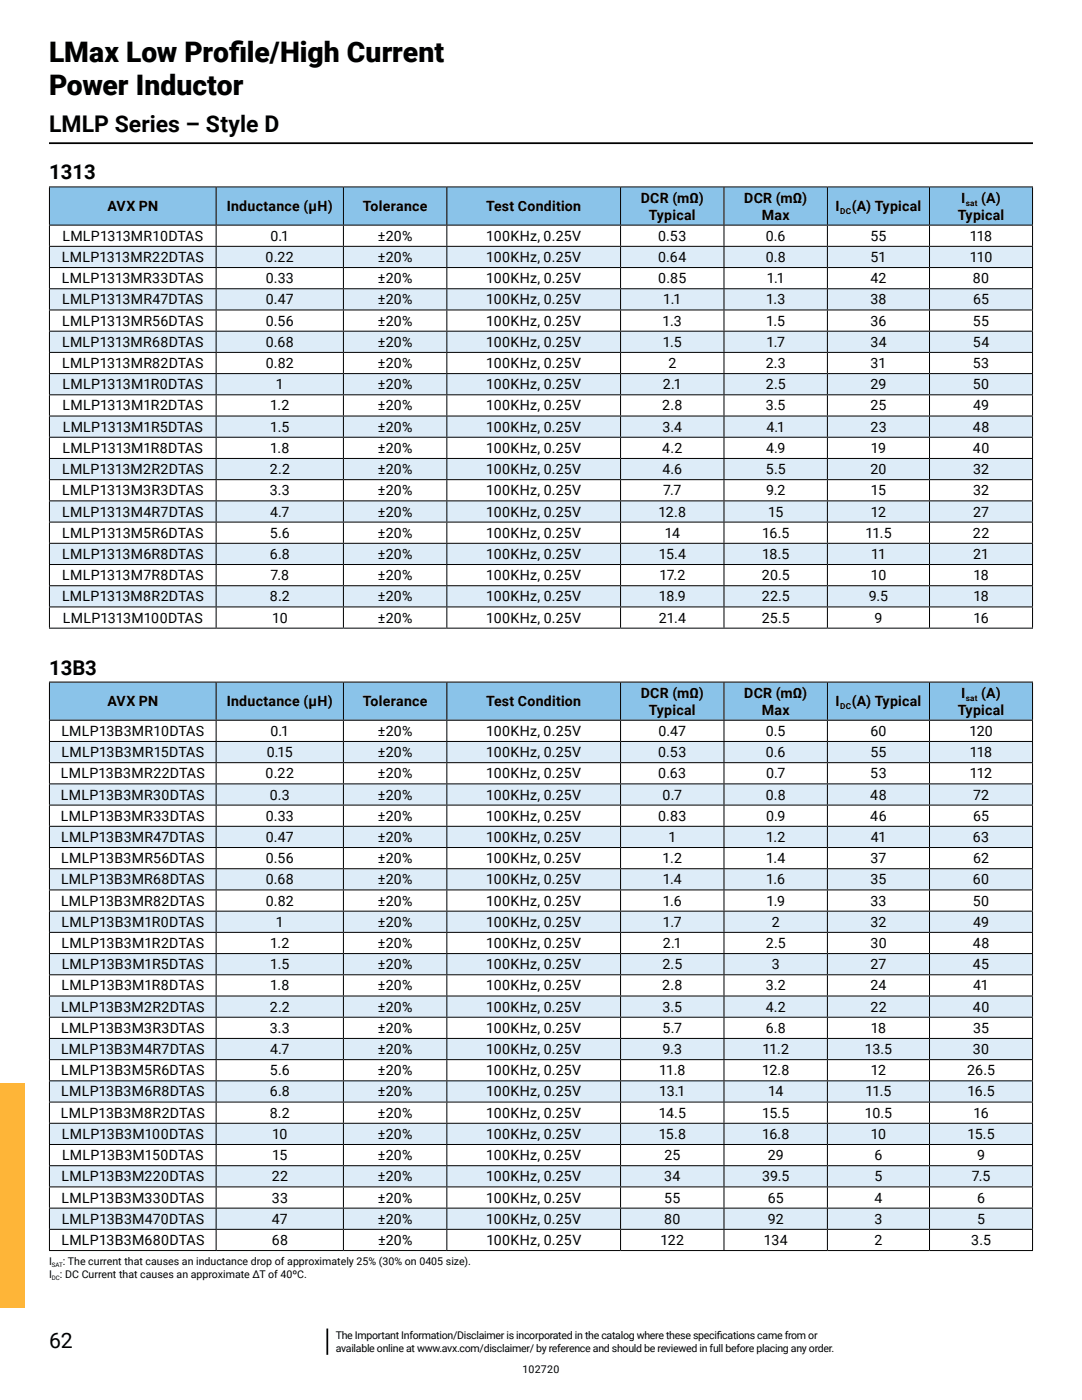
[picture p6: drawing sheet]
<svg xmlns="http://www.w3.org/2000/svg" width="216mm" height="279mm" viewBox="0 0 216 279" stroke-linecap="round" stroke-linejoin="round" font-family="sans-serif">
<defs><g id="words">
<g font-size="5.6">
<text x="9.8" y="12.3">LMax Low Prof</text>
<text x="45.7" y="12.3">ile/High Current</text>
<text x="9.8" y="19.1">Power Inductor</text>
</g>
<text font-size="4.6" x="9.8" y="26.4">LMLP Series – Style D</text>
<text font-size="4.2" x="9.8" y="269.1">62</text>
<g font-size="4.1">
<text x="9.8" y="35.8">1313</text>
<text x="9.8" y="134.6">13B3</text>
</g>
<g font-size="2.8">
<text x="127.9" y="40.4">DCR (mΩ)</text>
<text x="148.5" y="40.4">DCR (mΩ)</text>
<text x="191.8" y="40.4">I</text>
<text x="195.8" y="40.4">(A)</text>
<text x="21.4" y="42.1">AVX PN</text>
<text x="45.2" y="42.1">Inductance (μH)</text>
<text x="72.4" y="42.1">Tolerance</text>
<text x="97" y="42.1">Test Condition</text>
<text x="129.5" y="43.8">Typical</text>
<text x="152" y="43.8">Max</text>
<text x="166.7" y="42.1">I</text>
<text x="169.9" y="42.1">(A) Typical</text>
<text x="191.1" y="43.8">Typical</text>
<text x="12.3" y="52.3">LMLP1313MR22DTAS</text>
<text x="12.4" y="48">LMLP1313MR10DTAS</text>
<text x="53" y="52.3">0.22</text>
<text x="54" y="48">0.1</text>
<text x="75.4" y="48">±20%</text>
<text x="75.4" y="52.3">±20%</text>
<text x="97" y="48">100KHz, 0.25V</text>
<text x="97" y="52.3">100KHz, 0.25V</text>
<text x="131.3" y="52.3">0.64</text>
<text x="131.3" y="48">0.53</text>
<text x="152.8" y="52.3">0.8</text>
<text x="152.8" y="48">0.6</text>
<text x="173.7" y="48">55</text>
<text x="173.7" y="52.3">51</text>
<text x="193.5" y="52.3">110</text>
<text x="193.5" y="48">118</text>
<text x="12.4" y="56.5">LMLP1313MR33DTAS</text>
<text x="53" y="56.5">0.33</text>
<text x="75.4" y="56.5">±20%</text>
<text x="97" y="56.5">100KHz, 0.25V</text>
<text x="131.4" y="56.5">0.85</text>
<text x="153" y="56.5">1.1</text>
<text x="173.7" y="56.5">42</text>
<text x="194.1" y="56.5">80</text>
<text x="12.4" y="65">LMLP1313MR56DTAS</text>
<text x="12.4" y="60.7">LMLP1313MR47DTAS</text>
<text x="53" y="65">0.56</text>
<text x="53.1" y="60.7">0.47</text>
<text x="75.4" y="65">±20%</text>
<text x="75.4" y="60.7">±20%</text>
<text x="97" y="65">100KHz, 0.25V</text>
<text x="97" y="60.7">100KHz, 0.25V</text>
<text x="132.2" y="65">1.3</text>
<text x="132.3" y="60.7">1.1</text>
<text x="152.9" y="60.7">1.3</text>
<text x="152.9" y="65">1.5</text>
<text x="173.7" y="60.7">38</text>
<text x="173.7" y="65">36</text>
<text x="194.1" y="65">55</text>
<text x="194.2" y="60.7">65</text>
<text x="12.4" y="69.2">LMLP1313MR68DTAS</text>
<text x="53" y="69.2">0.68</text>
<text x="75.4" y="69.2">±20%</text>
<text x="97" y="69.2">100KHz, 0.25V</text>
<text x="132.3" y="69.2">1.5</text>
<text x="152.9" y="69.2">1.7</text>
<text x="173.7" y="69.2">34</text>
<text x="194.1" y="69.2">54</text>
<text x="12.4" y="73.4">LMLP1313MR82DTAS</text>
<text x="12.5" y="77.7">LMLP1313M1R0DTAS</text>
<text x="53" y="73.4">0.82</text>
<text x="55" y="77.7">1</text>
<text x="75.4" y="73.4">±20%</text>
<text x="75.4" y="77.7">±20%</text>
<text x="97" y="73.4">100KHz, 0.25V</text>
<text x="97" y="77.7">100KHz, 0.25V</text>
<text x="132.3" y="77.7">2.1</text>
<text x="133.4" y="73.4">2</text>
<text x="152.8" y="73.4">2.3</text>
<text x="152.8" y="77.7">2.5</text>
<text x="173.7" y="77.7">29</text>
<text x="173.7" y="73.4">31</text>
<text x="194.1" y="73.4">53</text>
<text x="194.1" y="77.7">50</text>
<text x="12.5" y="81.9">LMLP1313M1R2DTAS</text>
<text x="53.9" y="81.9">1.2</text>
<text x="75.4" y="81.9">±20%</text>
<text x="97" y="81.9">100KHz, 0.25V</text>
<text x="132.2" y="81.9">2.8</text>
<text x="152.8" y="81.9">3.5</text>
<text x="173.7" y="81.9">25</text>
<text x="194.2" y="81.9">49</text>
<text x="12.5" y="86.1">LMLP1313M1R5DTAS</text>
<text x="53.9" y="86.1">1.5</text>
<text x="75.4" y="86.1">±20%</text>
<text x="97" y="86.1">100KHz, 0.25V</text>
<text x="132.2" y="86.1">3.4</text>
<text x="152.9" y="86.1">4.1</text>
<text x="173.7" y="86.1">23</text>
<text x="194.1" y="86.1">48</text>
<text x="12.4" y="94.6">LMLP1313M2R2DTAS</text>
<text x="12.5" y="90.4">LMLP1313M1R8DTAS</text>
<text x="53.8" y="94.6">2.2</text>
<text x="53.9" y="90.4">1.8</text>
<text x="75.4" y="90.4">±20%</text>
<text x="75.4" y="94.6">±20%</text>
<text x="97" y="90.4">100KHz, 0.25V</text>
<text x="97" y="94.6">100KHz, 0.25V</text>
<text x="132.2" y="90.4">4.2</text>
<text x="132.2" y="94.6">4.6</text>
<text x="152.8" y="94.6">5.5</text>
<text x="152.9" y="90.4">4.9</text>
<text x="173.7" y="94.6">20</text>
<text x="173.8" y="90.4">19</text>
<text x="194.1" y="90.4">40</text>
<text x="194.2" y="94.6">32</text>
<text x="12.4" y="98.8">LMLP1313M3R3DTAS</text>
<text x="53.9" y="98.8">3.3</text>
<text x="75.4" y="98.8">±20%</text>
<text x="97" y="98.8">100KHz, 0.25V</text>
<text x="132.4" y="98.8">7.7</text>
<text x="152.8" y="98.8">9.2</text>
<text x="173.8" y="98.8">15</text>
<text x="194.2" y="98.8">32</text>
<text x="12.4" y="103.1">LMLP1313M4R7DTAS</text>
<text x="12.4" y="107.3">LMLP1313M5R6DTAS</text>
<text x="53.9" y="107.3">5.6</text>
<text x="53.9" y="103.1">4.7</text>
<text x="75.4" y="103.1">±20%</text>
<text x="75.4" y="107.3">±20%</text>
<text x="97" y="103.1">100KHz, 0.25V</text>
<text x="97" y="107.3">100KHz, 0.25V</text>
<text x="131.4" y="103.1">12.8</text>
<text x="132.6" y="107.3">14</text>
<text x="152.1" y="107.3">16.5</text>
<text x="153.3" y="103.1">15</text>
<text x="172.7" y="107.3">11.5</text>
<text x="173.8" y="103.1">12</text>
<text x="194.1" y="107.3">22</text>
<text x="194.2" y="103.1">27</text>
<text x="12.4" y="111.5">LMLP1313M6R8DTAS</text>
<text x="53.9" y="111.5">6.8</text>
<text x="75.4" y="111.5">±20%</text>
<text x="97" y="111.5">100KHz, 0.25V</text>
<text x="131.5" y="111.5">15.4</text>
<text x="152.1" y="111.5">18.5</text>
<text x="173.8" y="111.5">11</text>
<text x="194.2" y="111.5">21</text>
<text x="12.4" y="115.8">LMLP1313M7R8DTAS</text>
<text x="54" y="115.8">7.8</text>
<text x="75.4" y="115.8">±20%</text>
<text x="97" y="115.8">100KHz, 0.25V</text>
<text x="131.6" y="115.8">17.2</text>
<text x="152" y="115.8">20.5</text>
<text x="173.8" y="115.8">10</text>
<text x="194.2" y="115.8">18</text>
<text x="12.4" y="120">LMLP1313M8R2DTAS</text>
<text x="12.6" y="124.2">LMLP1313M100DTAS</text>
<text x="53.8" y="120">8.2</text>
<text x="54.3" y="124.2">10</text>
<text x="75.4" y="120">±20%</text>
<text x="75.4" y="124.2">±20%</text>
<text x="97" y="120">100KHz, 0.25V</text>
<text x="97" y="124.2">100KHz, 0.25V</text>
<text x="131.5" y="124.2">21.4</text>
<text x="131.5" y="120">18.9</text>
<text x="152" y="120">22.5</text>
<text x="152" y="124.2">25.5</text>
<text x="173.4" y="120">9.5</text>
<text x="174.5" y="124.2">9</text>
<text x="194.2" y="120">18</text>
<text x="194.2" y="124.2">16</text>
<text x="21.4" y="140.9">AVX PN</text>
<text x="45.2" y="140.9">Inductance (μH)</text>
<text x="72.4" y="140.9">Tolerance</text>
<text x="97" y="140.9">Test Condition</text>
<text x="127.9" y="139.2">DCR (mΩ)</text>
<text x="129.5" y="142.6">Typical</text>
<text x="148.5" y="139.2">DCR (mΩ)</text>
<text x="152" y="142.6">Max</text>
<text x="166.7" y="140.9">I</text>
<text x="169.9" y="140.9">(A) Typical</text>
<text x="191.1" y="142.6">Typical</text>
<text x="191.8" y="139.2">I</text>
<text x="195.8" y="139.2">(A)</text>
<text x="12.2" y="146.9">LMLP13B3MR10DTAS</text>
<text x="54" y="146.9">0.1</text>
<text x="75.4" y="146.9">±20%</text>
<text x="97" y="146.9">100KHz, 0.25V</text>
<text x="131.4" y="146.9">0.47</text>
<text x="152.8" y="146.9">0.5</text>
<text x="173.7" y="146.9">60</text>
<text x="193.4" y="146.9">120</text>
<text x="12.1" y="155.3">LMLP13B3MR22DTAS</text>
<text x="12.3" y="151.1">LMLP13B3MR15DTAS</text>
<text x="53" y="155.3">0.22</text>
<text x="53.2" y="151.1">0.15</text>
<text x="75.4" y="151.1">±20%</text>
<text x="75.4" y="155.3">±20%</text>
<text x="97" y="151.1">100KHz, 0.25V</text>
<text x="97" y="155.3">100KHz, 0.25V</text>
<text x="131.3" y="151.1">0.53</text>
<text x="131.4" y="155.3">0.63</text>
<text x="152.8" y="151.1">0.6</text>
<text x="152.9" y="155.3">0.7</text>
<text x="173.7" y="155.3">53</text>
<text x="173.7" y="151.1">55</text>
<text x="193.5" y="151.1">118</text>
<text x="193.5" y="155.3">112</text>
<text x="12.2" y="159.6">LMLP13B3MR30DTAS</text>
<text x="53.8" y="159.6">0.3</text>
<text x="75.4" y="159.6">±20%</text>
<text x="97" y="159.6">100KHz, 0.25V</text>
<text x="132.2" y="159.6">0.7</text>
<text x="152.8" y="159.6">0.8</text>
<text x="173.7" y="159.6">48</text>
<text x="194.2" y="159.6">72</text>
<text x="12.2" y="163.8">LMLP13B3MR33DTAS</text>
<text x="53" y="163.8">0.33</text>
<text x="75.4" y="163.8">±20%</text>
<text x="97" y="163.8">100KHz, 0.25V</text>
<text x="131.3" y="163.8">0.83</text>
<text x="152.9" y="163.8">0.9</text>
<text x="173.7" y="163.8">46</text>
<text x="194.2" y="163.8">65</text>
<text x="12.2" y="172.3">LMLP13B3MR56DTAS</text>
<text x="12.2" y="168">LMLP13B3MR47DTAS</text>
<text x="53" y="172.3">0.56</text>
<text x="53.1" y="168">0.47</text>
<text x="75.4" y="172.3">±20%</text>
<text x="75.4" y="168">±20%</text>
<text x="97" y="172.3">100KHz, 0.25V</text>
<text x="97" y="168">100KHz, 0.25V</text>
<text x="132.2" y="172.3">1.2</text>
<text x="133.4" y="168">1</text>
<text x="152.9" y="168">1.2</text>
<text x="152.9" y="172.3">1.4</text>
<text x="173.7" y="172.3">37</text>
<text x="173.7" y="168">41</text>
<text x="194.1" y="168">63</text>
<text x="194.2" y="172.3">62</text>
<text x="12.2" y="176.5">LMLP13B3MR68DTAS</text>
<text x="53" y="176.5">0.68</text>
<text x="75.4" y="176.5">±20%</text>
<text x="97" y="176.5">100KHz, 0.25V</text>
<text x="132.2" y="176.5">1.4</text>
<text x="152.9" y="176.5">1.6</text>
<text x="173.7" y="176.5">35</text>
<text x="194.1" y="176.5">60</text>
<text x="12.2" y="180.7">LMLP13B3MR82DTAS</text>
<text x="12.3" y="185">LMLP13B3M1R0DTAS</text>
<text x="53" y="180.7">0.82</text>
<text x="55" y="185">1</text>
<text x="75.4" y="180.7">±20%</text>
<text x="75.4" y="185">±20%</text>
<text x="97" y="180.7">100KHz, 0.25V</text>
<text x="97" y="185">100KHz, 0.25V</text>
<text x="132.3" y="180.7">1.6</text>
<text x="132.3" y="185">1.7</text>
<text x="152.9" y="180.7">1.9</text>
<text x="154" y="185">2</text>
<text x="173.7" y="180.7">33</text>
<text x="173.7" y="185">32</text>
<text x="194.1" y="180.7">50</text>
<text x="194.2" y="185">49</text>
<text x="12.3" y="189.2">LMLP13B3M1R2DTAS</text>
<text x="53.9" y="189.2">1.2</text>
<text x="75.4" y="189.2">±20%</text>
<text x="97" y="189.2">100KHz, 0.25V</text>
<text x="132.3" y="189.2">2.1</text>
<text x="152.8" y="189.2">2.5</text>
<text x="173.7" y="189.2">30</text>
<text x="194.1" y="189.2">48</text>
<text x="12.3" y="197.7">LMLP13B3M1R8DTAS</text>
<text x="12.3" y="193.4">LMLP13B3M1R5DTAS</text>
<text x="53.9" y="197.7">1.8</text>
<text x="53.9" y="193.4">1.5</text>
<text x="75.4" y="193.4">±20%</text>
<text x="75.4" y="197.7">±20%</text>
<text x="97" y="193.4">100KHz, 0.25V</text>
<text x="97" y="197.7">100KHz, 0.25V</text>
<text x="132.2" y="197.7">2.8</text>
<text x="132.2" y="193.4">2.5</text>
<text x="152.8" y="197.7">3.2</text>
<text x="154" y="193.4">3</text>
<text x="173.7" y="193.4">27</text>
<text x="173.7" y="197.7">24</text>
<text x="194.1" y="193.4">45</text>
<text x="194.2" y="197.7">41</text>
<text x="12.2" y="201.9">LMLP13B3M2R2DTAS</text>
<text x="53.8" y="201.9">2.2</text>
<text x="75.4" y="201.9">±20%</text>
<text x="97" y="201.9">100KHz, 0.25V</text>
<text x="132.2" y="201.9">3.5</text>
<text x="152.8" y="201.9">4.2</text>
<text x="173.7" y="201.9">22</text>
<text x="194.1" y="201.9">40</text>
<text x="12.2" y="206.1">LMLP13B3M3R3DTAS</text>
<text x="53.8" y="206.1">3.3</text>
<text x="75.4" y="206.1">±20%</text>
<text x="97" y="206.1">100KHz, 0.25V</text>
<text x="132.2" y="206.1">5.7</text>
<text x="152.8" y="206.1">6.8</text>
<text x="173.8" y="206.1">18</text>
<text x="194.2" y="206.1">35</text>
<text x="12.2" y="210.4">LMLP13B3M4R7DTAS</text>
<text x="12.2" y="214.6">LMLP13B3M5R6DTAS</text>
<text x="53.9" y="214.6">5.6</text>
<text x="53.9" y="210.4">4.7</text>
<text x="75.4" y="210.4">±20%</text>
<text x="75.4" y="214.6">±20%</text>
<text x="97" y="210.4">100KHz, 0.25V</text>
<text x="97" y="214.6">100KHz, 0.25V</text>
<text x="131.5" y="214.6">11.8</text>
<text x="132.2" y="210.4">9.3</text>
<text x="152.1" y="214.6">12.8</text>
<text x="152.2" y="210.4">11.2</text>
<text x="172.6" y="210.4">13.5</text>
<text x="173.8" y="214.6">12</text>
<text x="193" y="214.6">26.5</text>
<text x="194.1" y="210.4">30</text>
<text x="12.2" y="218.8">LMLP13B3M6R8DTAS</text>
<text x="53.9" y="218.8">6.8</text>
<text x="75.4" y="218.8">±20%</text>
<text x="97" y="218.8">100KHz, 0.25V</text>
<text x="131.6" y="218.8">13.1</text>
<text x="153.3" y="218.8">14</text>
<text x="172.7" y="218.8">11.5</text>
<text x="193.1" y="218.8">16.5</text>
<text x="12.2" y="223.1">LMLP13B3M8R2DTAS</text>
<text x="12.3" y="227.3">LMLP13B3M100DTAS</text>
<text x="53.8" y="223.1">8.2</text>
<text x="54.3" y="227.3">10</text>
<text x="75.4" y="227.3">±20%</text>
<text x="75.4" y="223.1">±20%</text>
<text x="97" y="227.3">100KHz, 0.25V</text>
<text x="97" y="223.1">100KHz, 0.25V</text>
<text x="131.4" y="223.1">14.5</text>
<text x="131.4" y="227.3">15.8</text>
<text x="152.1" y="227.3">16.8</text>
<text x="152.1" y="223.1">15.5</text>
<text x="172.6" y="223.1">10.5</text>
<text x="173.8" y="227.3">10</text>
<text x="193.1" y="227.3">15.5</text>
<text x="194.2" y="223.1">16</text>
<text x="12.4" y="231.5">LMLP13B3M150DTAS</text>
<text x="54.3" y="231.5">15</text>
<text x="75.4" y="231.5">±20%</text>
<text x="97" y="231.5">100KHz, 0.25V</text>
<text x="132.6" y="231.5">25</text>
<text x="153.2" y="231.5">29</text>
<text x="174.5" y="231.5">6</text>
<text x="195" y="231.5">9</text>
<text x="12.3" y="240">LMLP13B3M330DTAS</text>
<text x="12.3" y="235.8">LMLP13B3M220DTAS</text>
<text x="54.2" y="235.8">22</text>
<text x="54.2" y="240">33</text>
<text x="75.4" y="235.8">±20%</text>
<text x="75.4" y="240">±20%</text>
<text x="97" y="235.8">100KHz, 0.25V</text>
<text x="97" y="240">100KHz, 0.25V</text>
<text x="132.5" y="235.8">34</text>
<text x="132.5" y="240">55</text>
<text x="152.1" y="235.8">39.5</text>
<text x="153.2" y="240">65</text>
<text x="174.5" y="235.8">5</text>
<text x="174.5" y="240">4</text>
<text x="193.9" y="235.8">7.5</text>
<text x="195" y="240">6</text>
<text x="12.3" y="244.2">LMLP13B3M470DTAS</text>
<text x="54.3" y="244.2">47</text>
<text x="75.4" y="244.2">±20%</text>
<text x="97" y="244.2">100KHz, 0.25V</text>
<text x="132.5" y="244.2">80</text>
<text x="153.2" y="244.2">92</text>
<text x="174.5" y="244.2">3</text>
<text x="195" y="244.2">5</text>
<text x="12.3" y="248.5">LMLP13B3M680DTAS</text>
<text x="54.2" y="248.5">68</text>
<text x="75.4" y="248.5">±20%</text>
<text x="97" y="248.5">100KHz, 0.25V</text>
<text x="131.8" y="248.5">122</text>
<text x="152.4" y="248.5">134</text>
<text x="174.5" y="248.5">2</text>
<text x="193.8" y="248.5">3.5</text>
</g>
<g font-size="2.1">
<text x="9.8" y="252.6">I</text>
<text x="9.8" y="255.1">I</text>
<text x="12" y="255.1">: DC Current that causes an approximate ΔT of 40ºC.</text>
<text x="12.6" y="252.6">: The current that causes an inductance drop of approximately 25% (30% on 0405 size).</text>
<text x="67" y="267.3">The Important Information/Disclaimer is incorporated in the catalog where these specif</text>
<text x="67" y="269.8">available online at www.avx.com/disclaimer/ by reference and should be reviewed in full before placing any order.</text>
<text x="143" y="267.3">ications came from or</text>
<text x="104.3" y="273.9">102720</text>
</g>
<g font-size="1.6">
<text x="192.7" y="41">sat</text>
<text x="167.7" y="42.7">DC</text>
<text x="167.7" y="141.5">DC</text>
<text x="192.7" y="139.8">sat</text>
</g>
<g font-size="1.2">
<text x="10.4" y="252.9">SAT</text>
<text x="10.4" y="255.4">DC</text>
</g>
</g></defs>
<path d="M9.8 28.6h196.3M65.3 265.1v5.3" fill="none" stroke="#000" stroke-width=".35"/>
<path d="M-.1 216.2h5v44.9h-5z" fill="#feb538"/>
<path d="M9.9 37.3h33.2v7.6h-33.2zM43.1 37.3h25.4v7.6h-25.4zM68.5 37.3h20.7v7.6h-20.7zM89.2 37.3h34.6v7.6h-34.6zM123.8 37.3h20.7v7.6h-20.7zM144.5 37.3h20.6v7.6h-20.6zM165.1 37.3h20.4v7.6h-20.4zM185.5 37.3h20.5v7.6h-20.5z" fill="#8ac3e9"/>
<path d="M9.9 49.2h33.2v4.2h-33.2zM43.1 49.2h25.4v4.2h-25.4zM68.5 49.2h20.7v4.2h-20.7zM89.2 49.2h34.6v4.2h-34.6zM123.8 49.2h20.7v4.2h-20.7zM144.5 49.2h20.6v4.2h-20.6zM165.1 49.2h20.4v4.2h-20.4zM185.5 49.2h20.5v4.2h-20.5zM9.9 57.6h33.2v4.3h-33.2zM43.1 57.6h25.4v4.3h-25.4zM68.5 57.6h20.7v4.3h-20.7zM89.2 57.6h34.6v4.3h-34.6zM123.8 57.6h20.7v4.3h-20.7zM144.5 57.6h20.6v4.3h-20.6zM165.1 57.6h20.4v4.3h-20.4zM185.5 57.6h20.5v4.3h-20.5zM9.9 66.1h33.2v4.2h-33.2zM43.1 66.1h25.4v4.2h-25.4zM68.5 66.1h20.7v4.2h-20.7zM89.2 66.1h34.6v4.2h-34.6zM123.8 66.1h20.7v4.2h-20.7zM144.5 66.1h20.6v4.2h-20.6zM165.1 66.1h20.4v4.2h-20.4zM185.5 66.1h20.5v4.2h-20.5zM9.9 74.6h33.2v4.2h-33.2zM43.1 74.6h25.4v4.2h-25.4zM68.5 74.6h20.7v4.2h-20.7zM89.2 74.6h34.6v4.2h-34.6zM123.8 74.6h20.7v4.2h-20.7zM144.5 74.6h20.6v4.2h-20.6zM165.1 74.6h20.4v4.2h-20.4zM185.5 74.6h20.5v4.2h-20.5zM9.9 83h33.2v4.3h-33.2zM43.1 83h25.4v4.3h-25.4zM68.5 83h20.7v4.3h-20.7zM89.2 83h34.6v4.3h-34.6zM123.8 83h20.7v4.3h-20.7zM144.5 83h20.6v4.3h-20.6zM165.1 83h20.4v4.3h-20.4zM185.5 83h20.5v4.3h-20.5zM9.9 91.5h33.2v4.2h-33.2zM43.1 91.5h25.4v4.2h-25.4zM68.5 91.5h20.7v4.2h-20.7zM89.2 91.5h34.6v4.2h-34.6zM123.8 91.5h20.7v4.2h-20.7zM144.5 91.5h20.6v4.2h-20.6zM165.1 91.5h20.4v4.2h-20.4zM185.5 91.5h20.5v4.2h-20.5zM9.9 100h33.2v4.2h-33.2zM43.1 100h25.4v4.2h-25.4zM68.5 100h20.7v4.2h-20.7zM89.2 100h34.6v4.2h-34.6zM123.8 100h20.7v4.2h-20.7zM144.5 100h20.6v4.2h-20.6zM165.1 100h20.4v4.2h-20.4zM185.5 100h20.5v4.2h-20.5zM9.9 108.4h33.2v4.3h-33.2zM43.1 108.4h25.4v4.3h-25.4zM68.5 108.4h20.7v4.3h-20.7zM89.2 108.4h34.6v4.3h-34.6zM123.8 108.4h20.7v4.3h-20.7zM144.5 108.4h20.6v4.3h-20.6zM165.1 108.4h20.4v4.3h-20.4zM185.5 108.4h20.5v4.3h-20.5zM9.9 116.9h33.2v4.2h-33.2zM43.1 116.9h25.4v4.2h-25.4zM68.5 116.9h20.7v4.2h-20.7zM89.2 116.9h34.6v4.2h-34.6zM123.8 116.9h20.7v4.2h-20.7zM144.5 116.9h20.6v4.2h-20.6zM165.1 116.9h20.4v4.2h-20.4zM185.5 116.9h20.5v4.2h-20.5z" fill="#ddecf8"/>
<g fill="none" stroke="#000" stroke-width=".2">
<path d="M9.8 37.3h196.3M9.9 37.4v7.4M43.1 37.4v7.4M68.5 37.4v7.4M89.2 37.4v7.4M123.8 37.4v7.4M144.5 37.4v7.4M165.1 37.4v7.4M185.5 37.4v7.4M206 37.4v7.4M9.8 44.9h196.3M9.8 49.2h196.3"/>
<path d="M9.8 53.4h196.3M9.8 57.6h196.3M9.9 45v4.1M9.9 49.2v4.1M9.9 53.5v4M9.9 57.7v4.1M43.1 45v4.1M43.1 49.2v4.1M43.1 53.5v4M43.1 57.7v4.1M68.5 45v4.1M68.5 49.2v4.1"/>
<path d="M68.5 53.5v4M68.5 57.7v4.1M89.2 45v4.1M89.2 49.2v4.1M89.2 53.5v4M89.2 57.7v4.1M123.8 45v4.1M123.8 49.2v4.1M123.8 53.5v4M123.8 57.7v4.1M144.5 45v4.1M144.5 49.2v4.1"/>
<path d="M144.5 53.5v4M144.5 57.7v4.1M165.1 45v4.1M165.1 49.2v4.1M165.1 53.5v4M165.1 57.7v4.1M185.5 45v4.1M185.5 49.2v4.1M185.5 53.5v4M185.5 57.7v4.1M206 45v4.1M206 49.2v4.1"/>
<path d="M206 53.5v4M206 57.7v4.1M9.8 61.9h196.3M9.8 66.1h196.3M9.8 70.3h196.3M9.8 74.6h196.3M9.8 78.8h196.3M9.9 61.9v4.1M9.9 66.2v4M9.9 70.4v4.1M9.9 74.6v4.1M9.9 78.9v4"/>
<path d="M43.1 61.9v4.1M43.1 66.2v4M43.1 70.4v4.1M43.1 74.6v4.1M43.1 78.9v4M68.5 61.9v4.1M68.5 66.2v4M68.5 70.4v4.1M68.5 74.6v4.1M68.5 78.9v4M89.2 61.9v4.1M89.2 66.2v4"/>
<path d="M89.2 70.4v4.1M89.2 74.6v4.1M89.2 78.9v4M123.8 61.9v4.1M123.8 66.2v4M123.8 70.4v4.1M123.8 74.6v4.1M123.8 78.9v4M144.5 61.9v4.1M144.5 66.2v4M144.5 70.4v4.1M144.5 74.6v4.1"/>
<path d="M144.5 78.9v4M165.1 61.9v4.1M165.1 66.2v4M165.1 70.4v4.1M165.1 74.6v4.1M165.1 78.9v4M185.5 61.9v4.1M185.5 66.2v4M185.5 70.4v4.1M185.5 74.6v4.1M185.5 78.9v4M206 61.9v4.1"/>
<path d="M206 66.2v4M206 70.4v4.1M206 74.6v4.1M206 78.9v4M9.8 83h196.3M9.8 87.3h196.3M9.8 91.5h196.3M9.8 95.7h196.3M9.8 100h196.3M9.9 83.1v4.1M9.9 87.3v4.1M9.9 91.6v4"/>
<path d="M9.9 95.8v4.1M43.1 83.1v4.1M43.1 87.3v4.1M43.1 91.6v4M43.1 95.8v4.1M68.5 83.1v4.1M68.5 87.3v4.1M68.5 91.6v4M68.5 95.8v4.1M89.2 83.1v4.1M89.2 87.3v4.1M89.2 91.6v4"/>
<path d="M89.2 95.8v4.1M123.8 83.1v4.1M123.8 87.3v4.1M123.8 91.6v4M123.8 95.8v4.1M144.5 83.1v4.1M144.5 87.3v4.1M144.5 91.6v4M144.5 95.8v4.1M165.1 83.1v4.1M165.1 87.3v4.1M165.1 91.6v4"/>
<path d="M165.1 95.8v4.1M185.5 83.1v4.1M185.5 87.3v4.1M185.5 91.6v4M185.5 95.8v4.1M206 83.1v4.1M206 87.3v4.1M206 91.6v4M206 95.8v4.1M9.8 104.2h196.3M9.8 108.4h196.3M9.8 112.7h196.3"/>
<path d="M9.8 116.9h196.3M9.9 100v4.1M9.9 104.3v4M9.9 108.5v4.1M9.9 112.7v4.1M9.9 117v4M43.1 100v4.1M43.1 104.3v4M43.1 108.5v4.1M43.1 112.7v4.1M43.1 117v4M68.5 100v4.1"/>
<path d="M68.5 104.3v4M68.5 108.5v4.1M68.5 112.7v4.1M68.5 117v4M89.2 100v4.1M89.2 104.3v4M89.2 108.5v4.1M89.2 112.7v4.1M89.2 117v4M123.8 100v4.1M123.8 104.3v4M123.8 108.5v4.1"/>
<path d="M123.8 112.7v4.1M123.8 117v4M144.5 100v4.1M144.5 104.3v4M144.5 108.5v4.1M144.5 112.7v4.1M144.5 117v4M165.1 100v4.1M165.1 104.3v4M165.1 108.5v4.1M165.1 112.7v4.1M165.1 117v4"/>
<path d="M185.5 100v4.1M185.5 104.3v4M185.5 108.5v4.1M185.5 112.7v4.1M185.5 117v4M206 100v4.1M206 104.3v4M206 108.5v4.1M206 112.7v4.1M206 117v4M9.8 121.1h196.3M9.8 125.4h196.3"/>
<path d="M9.9 121.2v4.1M43.1 121.2v4.1M68.5 121.2v4.1M89.2 121.2v4.1M123.8 121.2v4.1M144.5 121.2v4.1M165.1 121.2v4.1M185.5 121.2v4.1M206 121.2v4.1"/>
</g>
<path d="M9.9 136.1h33.2v7.6h-33.2zM43.1 136.1h25.4v7.6h-25.4zM68.5 136.1h20.7v7.6h-20.7zM89.2 136.1h34.6v7.6h-34.6zM123.8 136.1h20.7v7.6h-20.7zM144.5 136.1h20.6v7.6h-20.6zM165.1 136.1h20.4v7.6h-20.4zM185.5 136.1h20.5v7.6h-20.5z" fill="#8ac3e9"/>
<path d="M9.9 148h33.2v4.2h-33.2zM43.1 148h25.4v4.2h-25.4zM68.5 148h20.7v4.2h-20.7zM89.2 148h34.6v4.2h-34.6zM123.8 148h20.7v4.2h-20.7zM144.5 148h20.6v4.2h-20.6zM165.1 148h20.4v4.2h-20.4zM185.5 148h20.5v4.2h-20.5zM9.9 156.4h33.2v4.3h-33.2zM43.1 156.4h25.4v4.3h-25.4zM68.5 156.4h20.7v4.3h-20.7zM89.2 156.4h34.6v4.3h-34.6zM123.8 156.4h20.7v4.3h-20.7zM144.5 156.4h20.6v4.3h-20.6zM165.1 156.4h20.4v4.3h-20.4zM185.5 156.4h20.5v4.3h-20.5zM9.9 164.9h33.2v4.2h-33.2zM43.1 164.9h25.4v4.2h-25.4zM68.5 164.9h20.7v4.2h-20.7zM89.2 164.9h34.6v4.2h-34.6zM123.8 164.9h20.7v4.2h-20.7zM144.5 164.9h20.6v4.2h-20.6zM165.1 164.9h20.4v4.2h-20.4zM185.5 164.9h20.5v4.2h-20.5zM9.9 173.4h33.2v4.2h-33.2zM43.1 173.4h25.4v4.2h-25.4zM68.5 173.4h20.7v4.2h-20.7zM89.2 173.4h34.6v4.2h-34.6zM123.8 173.4h20.7v4.2h-20.7zM144.5 173.4h20.6v4.2h-20.6zM165.1 173.4h20.4v4.2h-20.4zM185.5 173.4h20.5v4.2h-20.5zM9.9 181.8h33.2v4.3h-33.2zM43.1 181.8h25.4v4.3h-25.4zM68.5 181.8h20.7v4.3h-20.7zM89.2 181.8h34.6v4.3h-34.6zM123.8 181.8h20.7v4.3h-20.7zM144.5 181.8h20.6v4.3h-20.6zM165.1 181.8h20.4v4.3h-20.4zM185.5 181.8h20.5v4.3h-20.5zM9.9 190.3h33.2v4.2h-33.2zM43.1 190.3h25.4v4.2h-25.4zM68.5 190.3h20.7v4.2h-20.7zM89.2 190.3h34.6v4.2h-34.6zM123.8 190.3h20.7v4.2h-20.7zM144.5 190.3h20.6v4.2h-20.6zM165.1 190.3h20.4v4.2h-20.4zM185.5 190.3h20.5v4.2h-20.5zM9.9 198.8h33.2v4.2h-33.2zM43.1 198.8h25.4v4.2h-25.4zM68.5 198.8h20.7v4.2h-20.7zM89.2 198.8h34.6v4.2h-34.6zM123.8 198.8h20.7v4.2h-20.7zM144.5 198.8h20.6v4.2h-20.6zM165.1 198.8h20.4v4.2h-20.4zM185.5 198.8h20.5v4.2h-20.5zM9.9 207.2h33.2v4.3h-33.2zM43.1 207.2h25.4v4.3h-25.4zM68.5 207.2h20.7v4.3h-20.7zM89.2 207.2h34.6v4.3h-34.6zM123.8 207.2h20.7v4.3h-20.7zM144.5 207.2h20.6v4.3h-20.6zM165.1 207.2h20.4v4.3h-20.4zM185.5 207.2h20.5v4.3h-20.5zM9.9 215.7h33.2v4.2h-33.2zM43.1 215.7h25.4v4.2h-25.4zM68.5 215.7h20.7v4.2h-20.7zM89.2 215.7h34.6v4.2h-34.6zM123.8 215.7h20.7v4.2h-20.7zM144.5 215.7h20.6v4.2h-20.6zM165.1 215.7h20.4v4.2h-20.4zM185.5 215.7h20.5v4.2h-20.5zM9.9 224.2h33.2v4.2h-33.2zM43.1 224.2h25.4v4.2h-25.4zM68.5 224.2h20.7v4.2h-20.7zM89.2 224.2h34.6v4.2h-34.6zM123.8 224.2h20.7v4.2h-20.7zM144.5 224.2h20.6v4.2h-20.6zM165.1 224.2h20.4v4.2h-20.4zM185.5 224.2h20.5v4.2h-20.5zM9.9 232.6h33.2v4.3h-33.2zM43.1 232.6h25.4v4.3h-25.4zM68.5 232.6h20.7v4.3h-20.7zM89.2 232.6h34.6v4.3h-34.6zM123.8 232.6h20.7v4.3h-20.7zM144.5 232.6h20.6v4.3h-20.6zM165.1 232.6h20.4v4.3h-20.4zM185.5 232.6h20.5v4.3h-20.5zM9.9 241.1h33.2v4.2h-33.2zM43.1 241.1h25.4v4.2h-25.4zM68.5 241.1h20.7v4.2h-20.7zM89.2 241.1h34.6v4.2h-34.6zM123.8 241.1h20.7v4.2h-20.7zM144.5 241.1h20.6v4.2h-20.6zM165.1 241.1h20.4v4.2h-20.4zM185.5 241.1h20.5v4.2h-20.5z" fill="#ddecf8"/>
<g fill="none" stroke="#000" stroke-width=".2">
<path d="M9.8 136.1h196.3M9.9 136.2v7.5M43.1 136.2v7.5M68.5 136.2v7.5M89.2 136.2v7.5M123.8 136.2v7.5M144.5 136.2v7.5M165.1 136.2v7.5M185.5 136.2v7.5M206 136.2v7.5M9.8 143.7h196.3M9.8 148h196.3"/>
<path d="M9.8 152.2h196.3M9.8 156.4h196.3M9.9 143.8v4.1M9.9 148.1v4M9.9 152.3v4.1M9.9 156.5v4.1M43.1 143.8v4.1M43.1 148.1v4M43.1 152.3v4.1M43.1 156.5v4.1M68.5 143.8v4.1M68.5 148.1v4"/>
<path d="M68.5 152.3v4.1M68.5 156.5v4.1M89.2 143.8v4.1M89.2 148.1v4M89.2 152.3v4.1M89.2 156.5v4.1M123.8 143.8v4.1M123.8 148.1v4M123.8 152.3v4.1M123.8 156.5v4.1M144.5 143.8v4.1M144.5 148.1v4"/>
<path d="M144.5 152.3v4.1M144.5 156.5v4.1M165.1 143.8v4.1M165.1 148.1v4M165.1 152.3v4.1M165.1 156.5v4.1M185.5 143.8v4.1M185.5 148.1v4M185.5 152.3v4.1M185.5 156.5v4.1M206 143.8v4.1M206 148.1v4"/>
<path d="M206 152.3v4.1M206 156.5v4.1M9.8 160.7h196.3M9.8 164.9h196.3M9.8 169.1h196.3M9.8 173.4h196.3M9.8 177.6h196.3M9.9 160.8v4M9.9 165v4.1M9.9 169.2v4.1M9.9 173.5v4M9.9 177.7v4.1"/>
<path d="M43.1 160.8v4M43.1 165v4.1M43.1 169.2v4.1M43.1 173.5v4M43.1 177.7v4.1M68.5 160.8v4M68.5 165v4.1M68.5 169.2v4.1M68.5 173.5v4M68.5 177.7v4.1M89.2 160.8v4M89.2 165v4.1"/>
<path d="M89.2 169.2v4.1M89.2 173.5v4M89.2 177.7v4.1M123.8 160.8v4M123.8 165v4.1M123.8 169.2v4.1M123.8 173.5v4M123.8 177.7v4.1M144.5 160.8v4M144.5 165v4.1M144.5 169.2v4.1M144.5 173.5v4"/>
<path d="M144.5 177.7v4.1M165.1 160.8v4M165.1 165v4.1M165.1 169.2v4.1M165.1 173.5v4M165.1 177.7v4.1M185.5 160.8v4M185.5 165v4.1M185.5 169.2v4.1M185.5 173.5v4M185.5 177.7v4.1M206 160.8v4"/>
<path d="M206 165v4.1M206 169.2v4.1M206 173.5v4M206 177.7v4.1M9.8 181.8h196.3M9.8 186.1h196.3M9.8 190.3h196.3M9.8 194.5h196.3M9.8 198.8h196.3M9.9 181.9v4.1M9.9 186.2v4M9.9 190.4v4.1"/>
<path d="M9.9 194.6v4.1M9.9 198.9v4M43.1 181.9v4.1M43.1 186.2v4M43.1 190.4v4.1M43.1 194.6v4.1M43.1 198.9v4M68.5 181.9v4.1M68.5 186.2v4M68.5 190.4v4.1M68.5 194.6v4.1M68.5 198.9v4"/>
<path d="M89.2 181.9v4.1M89.2 186.2v4M89.2 190.4v4.1M89.2 194.6v4.1M89.2 198.9v4M123.8 181.9v4.1M123.8 186.2v4M123.8 190.4v4.1M123.8 194.6v4.1M123.8 198.9v4M144.5 181.9v4.1M144.5 186.2v4"/>
<path d="M144.5 190.4v4.1M144.5 194.6v4.1M144.5 198.9v4M165.1 181.9v4.1M165.1 186.2v4M165.1 190.4v4.1M165.1 194.6v4.1M165.1 198.9v4M185.5 181.9v4.1M185.5 186.2v4M185.5 190.4v4.1M185.5 194.6v4.1"/>
<path d="M185.5 198.9v4M206 181.9v4.1M206 186.2v4M206 190.4v4.1M206 194.6v4.1M206 198.9v4M9.8 203h196.3M9.8 207.2h196.3M9.8 211.5h196.3M9.8 215.7h196.3M9.8 219.9h196.3M9.9 203.1v4.1"/>
<path d="M9.9 207.3v4.1M9.9 211.6v4M9.9 215.8v4.1M43.1 203.1v4.1M43.1 207.3v4.1M43.1 211.6v4M43.1 215.8v4.1M68.5 203.1v4.1M68.5 207.3v4.1M68.5 211.6v4M68.5 215.8v4.1M89.2 203.1v4.1"/>
<path d="M89.2 207.3v4.1M89.2 211.6v4M89.2 215.8v4.1M123.8 203.1v4.1M123.8 207.3v4.1M123.8 211.6v4M123.8 215.8v4.1M144.5 203.1v4.1M144.5 207.3v4.1M144.5 211.6v4M144.5 215.8v4.1M165.1 203.1v4.1"/>
<path d="M165.1 207.3v4.1M165.1 211.6v4M165.1 215.8v4.1M185.5 203.1v4.1M185.5 207.3v4.1M185.5 211.6v4M185.5 215.8v4.1M206 203.1v4.1M206 207.3v4.1M206 211.6v4M206 215.8v4.1M9.8 224.2h196.3"/>
<path d="M9.8 228.4h196.3M9.8 232.6h196.3M9.8 236.9h196.3M9.9 220v4.1M9.9 224.3v4M9.9 228.5v4.1M9.9 232.7v4.1M9.9 237v4M43.1 220v4.1M43.1 224.3v4M43.1 228.5v4.1M43.1 232.7v4.1"/>
<path d="M43.1 237v4M68.5 220v4.1M68.5 224.3v4M68.5 228.5v4.1M68.5 232.7v4.1M68.5 237v4M89.2 220v4.1M89.2 224.3v4M89.2 228.5v4.1M89.2 232.7v4.1M89.2 237v4M123.8 220v4.1"/>
<path d="M123.8 224.3v4M123.8 228.5v4.1M123.8 232.7v4.1M123.8 237v4M144.5 220v4.1M144.5 224.3v4M144.5 228.5v4.1M144.5 232.7v4.1M144.5 237v4M165.1 220v4.1M165.1 224.3v4M165.1 228.5v4.1"/>
<path d="M165.1 232.7v4.1M165.1 237v4M185.5 220v4.1M185.5 224.3v4M185.5 228.5v4.1M185.5 232.7v4.1M185.5 237v4M206 220v4.1M206 224.3v4M206 228.5v4.1M206 232.7v4.1M206 237v4"/>
<path d="M9.8 241.1h196.3M9.8 245.3h196.3M9.8 249.6h196.3M9.9 241.2v4.1M9.9 245.4v4.1M43.1 241.2v4.1M43.1 245.4v4.1M68.5 241.2v4.1M68.5 245.4v4.1M89.2 241.2v4.1M89.2 245.4v4.1M123.8 241.2v4.1"/>
<path d="M123.8 245.4v4.1M144.5 241.2v4.1M144.5 245.4v4.1M165.1 241.2v4.1M165.1 245.4v4.1M185.5 241.2v4.1M185.5 245.4v4.1M206 241.2v4.1M206 245.4v4.1"/>
</g>
<use href="#words"/>
</svg>
